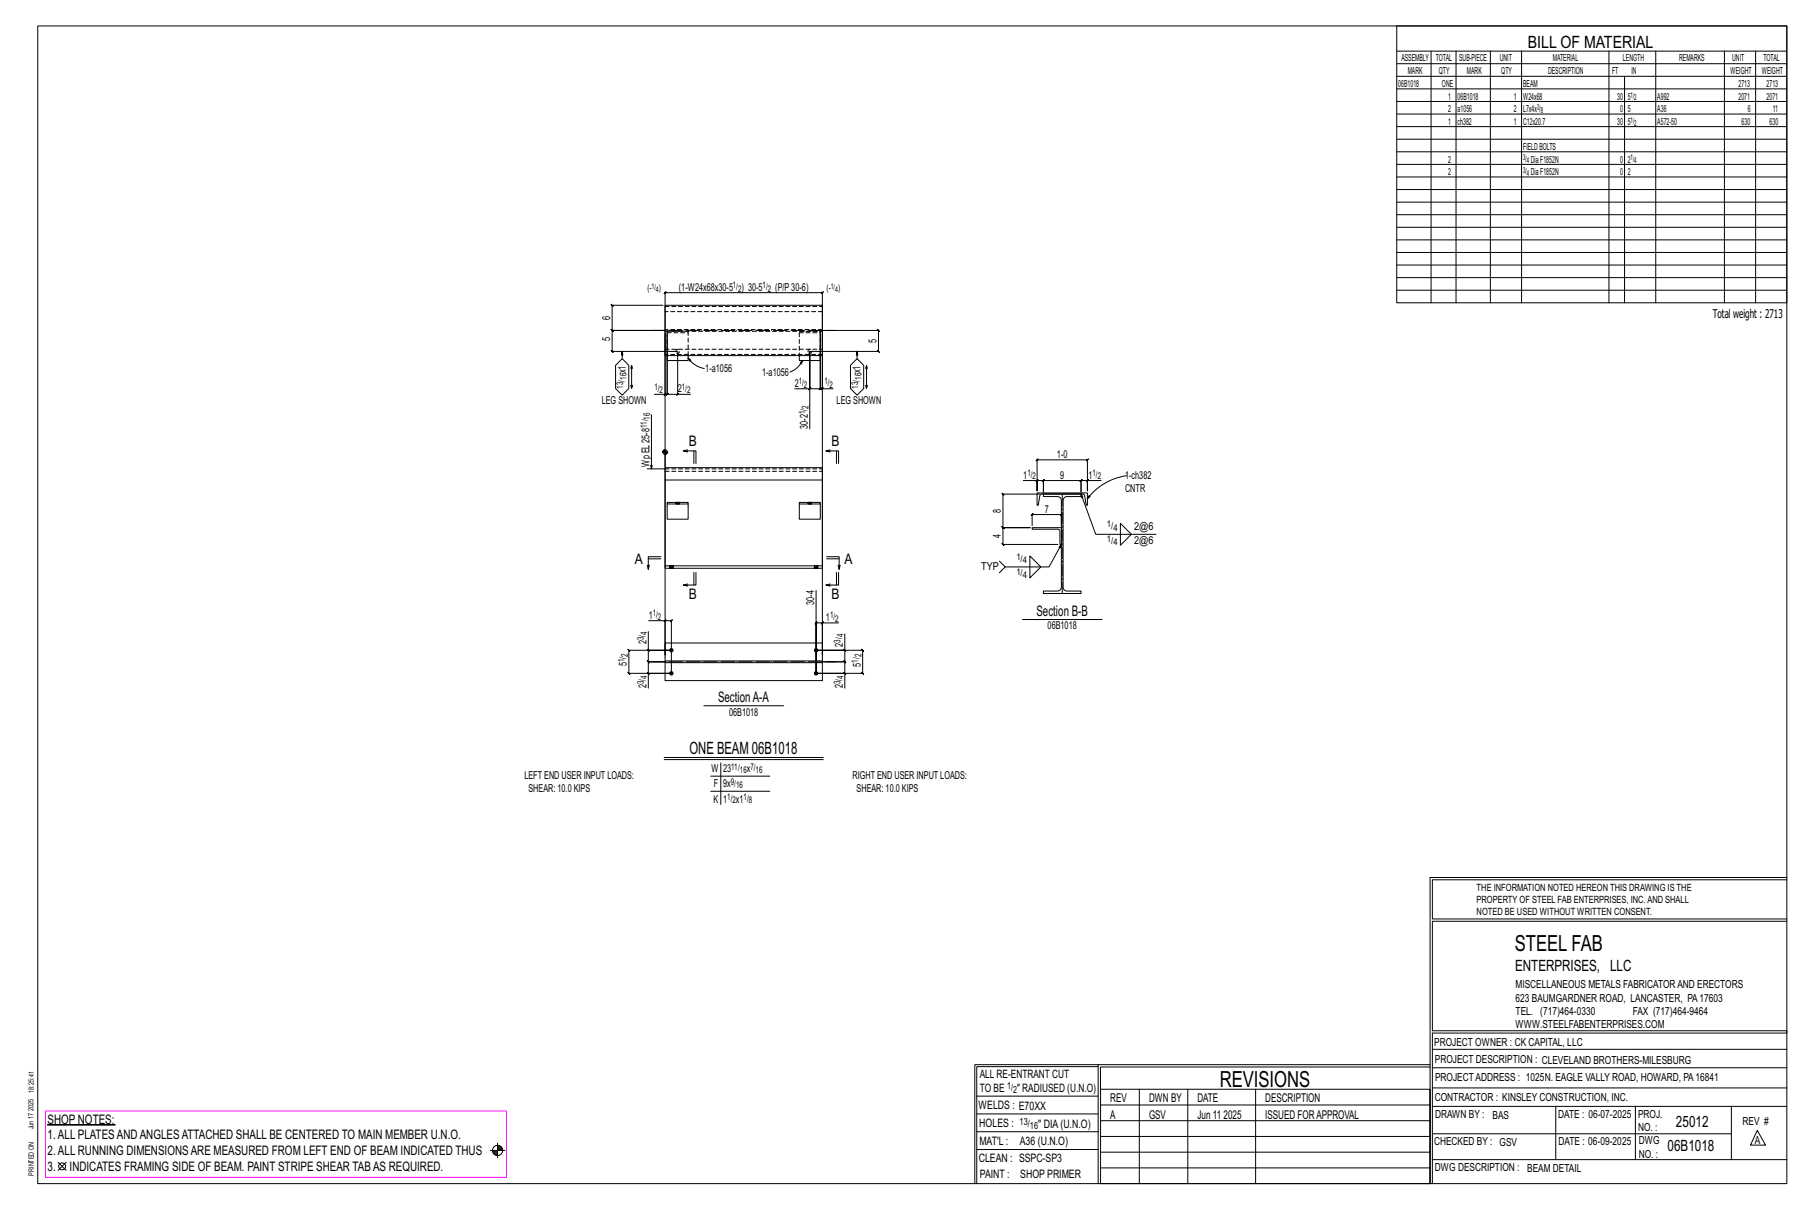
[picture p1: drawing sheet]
<svg xmlns="http://www.w3.org/2000/svg" width="914mm" height="610mm" viewBox="0 0 914 610" stroke-linecap="round" stroke-linejoin="round" font-family="sans-serif">
<defs><g id="words">
<g font-size="11.2">
<text x="764" y="480">STEEL FAB</text>
<text x="616" y="548">REVISIONS</text>
</g>
<g font-size="8.6">
<text x="771" y="24">BILL OF MATERIAL</text>
<text x="348" y="380">ONE BEAM 06B1018</text>
</g>
<g font-size="7.9">
<text x="765" y="490">ENTERPRISES, LLC</text>
<text x="846" y="569">25012</text>
<text x="842" y="581">06B1018</text>
</g>
<g font-size="7.3">
<text x="348" y="225">B</text>
<text x="420" y="225">B</text>
<text x="320" y="285">A</text>
<text x="426" y="285">A</text>
<text x="348" y="302">B</text>
<text x="420" y="302">B</text>
<text x="523" y="311">Section B-B</text>
<text x="362" y="354">SectionA-A</text>
</g>
<g font-size="6.6">
<text x="24" y="567">SHOP NOTES:</text>
<text x="24" y="575">1.ALL PLATESANDANGLESATTACHED SHALL BE CENTERED TO MAIN MEMBER U.N.O.</text>
<text x="24" y="583">2.ALL RUNNING DIMENSIONSARE MEASURED FROM LEFT END OF BEAM INDICATED THUS</text>
<text x="24" y="591">3.</text>
<text x="35" y="591">INDICATES FRAMING SIDE OF BEAM. PAINT STRIPE SHEAR TABAS REQUIRED.</text>
</g>
<g font-size="6.1">
<text x="864" y="161">Total weight : 2713</text>
<text x="560" y="556">REV</text>
<text x="580" y="556">DWN BY</text>
<text x="604" y="556">DATE</text>
<text x="639" y="556">DESCRIPTION</text>
<text x="560" y="564">A</text>
<text x="580" y="564">GSV</text>
<text x="604" y="564">Jun 11</text>
<text x="617" y="564">2025</text>
<text x="639" y="564">ISSUED FORAPPROVAL</text>
</g>
<g font-size="5.9">
<text x="494" y="560">WELDS : E70XX</text>
<text x="494" y="569">HOLES :</text>
<text x="524" y="569">&quot; DIA(U.N.O)</text>
<text x="494" y="578">MAT'L :</text>
<text x="515" y="578">A36 (U.N.O)</text>
<text x="494" y="586">CLEAN : SSPC-SP3</text>
<text x="495" y="595">PAINT :</text>
<text x="515" y="595">SHOP PRIMER</text>
</g>
<g font-size="5.8">
<text x="494" y="544">ALL RE-ENTRANT CUT</text>
<text x="494" y="551">TO BE</text>
<text x="513" y="551">&quot; RADIUSED (U.N.O)</text>
</g>
<g font-size="5.6">
<text x="765" y="499">MISCELLANEOUS METALS FABRICATORAND ERECTORS</text>
<text x="765" y="505">623 BAUMGARDNER ROAD, LANCASTER, PA17603</text>
<text x="765" y="512">TEL. (717)464-0330</text>
<text x="824" y="512">FAX (717)464-9464</text>
<text x="765" y="519">WWW.STEELFABENTERPRISES.COM</text>
<text x="724" y="528">PROJECT OWNER : CK CAPITAL, LLC</text>
<text x="724" y="537">PROJECT DESCRIPTION : CLEVELAND BROTHERS-MILESBURG</text>
<text x="724" y="545">PROJECTADDRESS : 1025N. EAGLE VALLY ROAD, HOWARD, PA16841</text>
<text x="724" y="556">CONTRACTOR : KINSLEY CONSTRUCTION, INC.</text>
<text x="724" y="564">DRAWN BY :</text>
<text x="753" y="564">BAS</text>
<text x="786" y="564">DATE : 06-07-2025</text>
<text x="827" y="564">PROJ.</text>
<text x="879" y="568">REV #</text>
<text x="827" y="571">NO. :</text>
<text x="724" y="578">CHECKED BY : GSV</text>
<text x="787" y="578">DATE : 06-09-2025</text>
<text x="827" y="578">DWG</text>
<text x="886" y="578">A</text>
<text x="827" y="584">NO. :</text>
<text x="724" y="591">DWG DESCRIPTION : BEAM DETAIL</text>
</g>
<g font-size="5.5">
<text x="343" y="147">(1-W24x68x30-5</text>
<text x="374" y="147">) 30-5</text>
<text x="391" y="147">(P/P30-6)</text>
<text x="308" y="162" transform="rotate(-90 308 162)">6</text>
<text x="308" y="172" transform="rotate(-90 308 172)">5</text>
<text x="442" y="173" transform="rotate(-90 442 173)">5</text>
<text x="316" y="188" transform="rotate(-90 316 188)">x1</text>
<text x="356" y="188">1-a1056</text>
<text x="385" y="190">1-a1056</text>
<text x="434" y="188" transform="rotate(-90 434 188)">x1</text>
<text x="342" y="198">2</text>
<text x="401" y="195">2</text>
<text x="304" y="204">LEG SHOWN</text>
<text x="422" y="204">LEG SHOWN</text>
<text x="408" y="216" transform="rotate(-90 408 216)">30-2</text>
<text x="533" y="231">1-0</text>
<text x="328" y="236" transform="rotate(-90 328 236)">Wp EL25-8</text>
<text x="516" y="242">1</text>
<text x="535" y="242">9</text>
<text x="549" y="242">1</text>
<text x="568" y="242">1-ch382</text>
<text x="568" y="248">CNTR</text>
<text x="505" y="259" transform="rotate(-90 505 259)">8</text>
<text x="527" y="259">7</text>
<text x="572" y="267">2@6</text>
<text x="505" y="272" transform="rotate(-90 505 272)">4</text>
<text x="572" y="275">2@6</text>
<text x="495" y="288">TYP</text>
<text x="411" y="305" transform="rotate(-90 411 305)">30-4</text>
<text x="327" y="312">1</text>
<text x="417" y="313">1</text>
<text x="529" y="318">06B1018</text>
<text x="326" y="325" transform="rotate(-90 326 325)">2</text>
<text x="425" y="326" transform="rotate(-90 425 326)">2</text>
<text x="316" y="336" transform="rotate(-90 316 336)">5</text>
<text x="434" y="336" transform="rotate(-90 434 336)">5</text>
<text x="326" y="347" transform="rotate(-90 326 347)">2</text>
<text x="425" y="347" transform="rotate(-90 425 347)">2</text>
<text x="368" y="361">06B1018</text>
<text x="359" y="390">W</text>
<text x="365" y="390">23</text>
<text x="377" y="390">x</text>
<text x="265" y="393">LEFT END USER INPUT LOADS:</text>
<text x="430" y="393">RIGHT END USER INPUT LOADS:</text>
<text x="267" y="399">SHEAR: 10.0 KIPS</text>
<text x="360" y="397">F</text>
<text x="365" y="397">9x</text>
<text x="432" y="399">SHEAR: 10.0 KIPS</text>
<text x="360" y="405">K</text>
<text x="365" y="405">1</text>
<text x="371" y="405">x1</text>
</g>
<g font-size="5">
<text x="745" y="450">THE INFORMATION NOTED HEREON THIS DRAWING IS THE</text>
<text x="745" y="456">PROPERTY OF STEEL FAB ENTERPRISES, INC.AND SHALL</text>
<text x="745" y="462">NOTED BE USED WITHOUT WRITTEN CONSENT.</text>
<text x="508" y="550">1/</text>
<text x="511" y="551">2</text>
<text x="515" y="568">13/</text>
<text x="520" y="570">16</text>
</g>
<g font-size="4.9">
<text x="707" y="31">ASSEMBLY</text>
<text x="725" y="31">TOTAL</text>
<text x="736" y="31">SUB-PIECE</text>
<text x="757" y="31">UNIT</text>
<text x="784" y="31">MATERIAL</text>
<text x="819" y="31">LENGTH</text>
<text x="847" y="31">REMARKS</text>
<text x="874" y="31">UNIT</text>
<text x="890" y="31">TOTAL</text>
<text x="710" y="37">MARK</text>
<text x="726" y="37">QTY</text>
<text x="740" y="37">MARK</text>
<text x="758" y="37">QTY</text>
<text x="781" y="37">DESCRIPTION</text>
<text x="814" y="37">FT</text>
<text x="823" y="37">IN</text>
<text x="873" y="37">WEIGHT</text>
<text x="889" y="37">WEIGHT</text>
<text x="706" y="44">06B1018</text>
<text x="728" y="44">ONE</text>
<text x="769" y="44">BEAM</text>
<text x="877" y="44">2713</text>
<text x="891" y="44">2713</text>
<text x="731" y="50">1</text>
<text x="736" y="50">06B1018</text>
<text x="764" y="50">1</text>
<text x="769" y="50">W24x68</text>
<text x="816" y="50">30</text>
<text x="821" y="50">5</text>
<text x="836" y="50">A992</text>
<text x="877" y="50">2071</text>
<text x="891" y="50">2071</text>
<text x="731" y="57">2</text>
<text x="736" y="57">a1056</text>
<text x="764" y="57">2</text>
<text x="769" y="57">L7x4x</text>
<text x="818" y="57">0</text>
<text x="821" y="57">5</text>
<text x="836" y="57">A36</text>
<text x="882" y="57">6</text>
<text x="895" y="57">11</text>
<text x="731" y="63">1</text>
<text x="736" y="63">ch382</text>
<text x="764" y="63">1</text>
<text x="769" y="63">C12x20.7</text>
<text x="816" y="63">30</text>
<text x="821" y="63">5</text>
<text x="836" y="63">A572-50</text>
<text x="879" y="63">630</text>
<text x="893" y="63">630</text>
<text x="769" y="76">FIELDBOLTS</text>
<text x="731" y="82">2</text>
<text x="772" y="82">DiaF1852N</text>
<text x="818" y="82">0</text>
<text x="821" y="82">2</text>
<text x="731" y="88">2</text>
<text x="772" y="88">DiaF1852N</text>
<text x="818" y="88">0</text>
<text x="821" y="88">2</text>
</g>
<g font-size="4.7">
<text x="327" y="147">(-</text>
<text x="332" y="147">)</text>
<text x="370" y="145">1/</text>
<text x="372" y="147">2</text>
<text x="385" y="145">1/</text>
<text x="387" y="147">2</text>
<text x="417" y="147">(-</text>
<text x="423" y="147">)</text>
<text x="316" y="192" transform="rotate(-90 316 192)">16</text>
<text x="435" y="192" transform="rotate(-90 435 192)">16</text>
<text x="315" y="196" transform="rotate(-90 315 196)">13/</text>
<text x="330" y="197">1/</text>
<text x="344" y="197">1/</text>
<text x="403" y="194">1/</text>
<text x="406" y="196">2</text>
<text x="416" y="194">1/</text>
<text x="419" y="196">2</text>
<text x="433" y="196" transform="rotate(-90 433 196)">13/</text>
<text x="333" y="198">2</text>
<text x="347" y="198">2</text>
<text x="406" y="209" transform="rotate(-90 406 209)">1/</text>
<text x="408" y="206" transform="rotate(-90 408 206)">2</text>
<text x="328" y="212" transform="rotate(-90 328 212)">16</text>
<text x="327" y="216" transform="rotate(-90 327 216)">11/</text>
<text x="518" y="240">1/</text>
<text x="521" y="242">2</text>
<text x="551" y="240">1/</text>
<text x="554" y="242">2</text>
<text x="559" y="266">1/</text>
<text x="562" y="268">4</text>
<text x="559" y="273">1/</text>
<text x="562" y="275">4</text>
<text x="513" y="283">1/</text>
<text x="516" y="284">4</text>
<text x="513" y="290">1/</text>
<text x="516" y="292">4</text>
<text x="329" y="311">1/</text>
<text x="332" y="313">2</text>
<text x="419" y="312">1/</text>
<text x="421" y="314">2</text>
<text x="325" y="323" transform="rotate(-90 325 323)">3/</text>
<text x="327" y="320" transform="rotate(-90 327 320)">4</text>
<text x="426" y="322" transform="rotate(-90 426 322)">4</text>
<text x="424" y="324" transform="rotate(-90 424 324)">3/</text>
<text x="315" y="334" transform="rotate(-90 315 334)">1/</text>
<text x="317" y="332" transform="rotate(-90 317 332)">2</text>
<text x="433" y="334" transform="rotate(-90 433 334)">1/</text>
<text x="435" y="332" transform="rotate(-90 435 332)">2</text>
<text x="325" y="345" transform="rotate(-90 325 345)">3/</text>
<text x="327" y="343" transform="rotate(-90 327 343)">4</text>
<text x="424" y="345" transform="rotate(-90 424 345)">3/</text>
<text x="426" y="343" transform="rotate(-90 426 343)">4</text>
<text x="369" y="388">11/</text>
<text x="379" y="388">7/</text>
<text x="373" y="390">16</text>
<text x="381" y="390">16</text>
<text x="369" y="396">9/</text>
<text x="371" y="398">16</text>
<text x="367" y="404">1/</text>
<text x="370" y="405">2</text>
<text x="375" y="404">1/</text>
<text x="378" y="405">8</text>
</g>
<g font-size="4.2">
<text x="823" y="49">1/</text>
<text x="825" y="51">2</text>
<text x="776" y="56">3/</text>
<text x="778" y="57">8</text>
<text x="823" y="62">1/</text>
<text x="825" y="63">2</text>
<text x="769" y="81">3/</text>
<text x="770" y="82">4</text>
<text x="823" y="81">1/</text>
<text x="825" y="82">4</text>
<text x="769" y="87">3/</text>
<text x="770" y="89">4</text>
</g>
<g font-size="4">
<text x="329" y="146">1/</text>
<text x="331" y="147">4</text>
<text x="419" y="146">1/</text>
<text x="421" y="147">4</text>
</g>
<g font-size="3.7">
<text x="17" y="551" transform="rotate(-90 17 551)">18:25:41</text>
<text x="17" y="561" transform="rotate(-90 17 561)">2025</text>
<text x="17" y="570" transform="rotate(-90 17 570)">Jun 17</text>
<text x="17" y="593" transform="rotate(-90 17 593)">PRINTED ON</text>
</g>
</g></defs>
<g fill="#000" stroke="#000" stroke-width=".5">
<path d="M24 568h34z"/>
<circle cx="339" cy="328" r=".9"/>
<circle cx="339" cy="340" r=".9"/>
<circle cx="412" cy="340" r=".9"/>
<circle cx="412" cy="328" r=".9"/>
</g>
<g fill="none" stroke="#000" stroke-width=".5">
<path d="M19 13h883v584h-883zM705 13h197v140h-197zM705 26h197M705 32h197M705 39h197M722 26v127M735 26v127M752 26v127M768 26v127M812 26v127M820 39v114M836 26v127"/>
<path d="M870 26v127M886 26v127M705 45h197M705 51h197M705 58h197M705 64h197M705 70h197M705 77h197M705 83h197M705 89h197M705 96h197M705 102h197"/>
<path d="M705 108h197M705 115h197M705 121h197M705 127h197M705 134h197M335 154h-26h-1l1 1v-1v13l-1-1 1 1h27h-27l-1-1 1 1v10h-1l1 1v-1h33v22h6M336 154h79v25h-79zM705 140h197M705 146h197M314 177v4M336 168v31h-6M337 167v32v-1l-1 1h1h-1"/>
<path d="M337 169v30h-1l1-1v1h5M337 179v3h10v-3M403 179v3h11v-3M414 169v27l-1 1 1-1h-5M414 167v29l-1 1 1-1h1M415 168v28h5M415 167h28v-1l1 1h-1v10l1 1-1-1h-34M433 177v4M311 184l3-3 3 3v12l-3 3-3-3zM318 186l1-2v2M318 194l1 2M319 184v12v-2"/>
<path d="M336 199h-1l1-1zM342 199v-1l-1 1zM347 181l2 1h-1zM347 181a13 13 0 0 0 8 5M401 196h8v-19v39M405 182l-1 2v-1zM405 182a11 11 0 0 1-6 6M409 196l-1 1zM415 196l-1 1zM429 184l4-3 3 3v12l-3 3-4-3zM437 186v-2l1 2M437 194v2"/>
<path d="M437 184v12l1-2M329 209v28M327 237h9M334 228h3M335 228h.1M335 227v1M336 236h79v6h-79zM336 227v9M336 228v1M337 228v1M347 228h-2h6v6M347 227l-2 1"/>
<path d="M350 228v6M419 228h-2h6v6M419 227l-2 1M422 228v6M336 242v44M337 254h10h-10zM337 254v8h10v-8M403 254h11h-11zM403 254v8h11v-8M415 242v44M516 243h7v5v-16v1l1-1h-1h26l-1 1 1-1v16v-5h7M523 249h26v6h-1l-1-5-1-1h-21v1l-1 5h-1z"/>
<path d="M523 243h4h-1l1-1v1v5v-5h-1l1-1v1h19h-1l1-1v1v5v-5h-1l1-1v1h3M524 242l-1 1zM525 249h-19l1 1-1-1v17l1 1-1-1h14h-14l1 1-1-1v9v-1l1 1h-1h28M527 249h19v2h-8l-2 2v43l2 2h8v2h-19v-2h7l2-2v-43l-2-2h-7zM546 249l7 21h30M549 243v-1l-1 1zM550 250v1l-1 1zM569 240a30 30 0 0 0-20 12M521 265v-5h-1l1-1v1h15h-1l1-1v1v5M536 266h-15v1h13l1 1v7h1l-7 11h-22l-3-3M565 264l6 6-6 5zM327 285v2"/>
<path d="M327 282h7M334 281h-7v6l1-2M336 286h79v1h-79zM338 286h.1M338 287h.1M340 286h.1M340 287h.1M347 295h-2M350 289v6M351 289v6h-6l2 1M411 286h.1M411 287h.1"/>
<path d="M412 298v42v-26l-1 1 1-1h3M413 286h.1M413 287h.1M417 281h6v6l1-2M417 282h6M419 295h-2M422 289v6M423 285v2M423 289v6h-6l2 1M507 286l-3 3M520 281l5 5-5 6zM327 313h9v18v-183h-1l1-1v1h79h-1l1-1v1v183v-17h8"/>
<path d="M335 314l1-1zM336 313h3l-1 1 1-1v27h-22h1l-1-1v1v-12l1 1-1-1h22h-12v-9M414 315l1-1zM426 320v8h-14h23l1 1-1-1v12v-1l1 1h-1h-23h14v7M516 313h40M327 339l1 1zM327 328l1 1zM327 328v6v-1l1 1h-1h9h-9v-1l1 1h-1v6M336 334h79h-79zM336 334v9h79v-9M336 334v-10h79v10M339 340h-12v7"/>
<path d="M426 328l1 1zM426 339l1 1zM426 328v6v-1l1 1h-1h-11h11v-1l1 1h-1v6M355 356h40M335 382h80M335 383h80M359 392h29M359 399h29M364 385v21M722 443v154M722 443h180M902 444h-179v20h179"/>
<path d="M902 465h-179v55h179v1h-179v76M554 538h-61v59M554 537h168M722 538h-167v13M723 539h179M723 530h179M493 553h61M555 550h167v47h-167zM555 558h167M575 550v47M599 550v47M634 550v47"/>
<path d="M723 549h179M723 558h179M785 558v27M825 558v27M874 558v27M251 577v7M251 579h2M251 580h3M251 578h2M493 571h61M493 562h61M555 573h167"/>
<path d="M555 566h167M723 572h151M887 570l4 8h-8zM29 587l4 4M33 587l-4 4M247 581h8M249 581h2M249 582h2M250 583h1M492 597v-60h62v60M493 580h61M555 589h167"/>
<path d="M555 581h167M723 585h179"/>
<circle cx="336" cy="228" r="1.2"/>
<circle cx="31" cy="589" r="1.8"/>
<circle cx="251" cy="581" r="2.6"/>
</g>
<path d="M23 561h233v33h-233z" fill="none" stroke="#f0f" stroke-width=".5"/>
<g fill="none" stroke="#000" stroke-width=".5" stroke-dasharray="2 1.4">
<path d="M336 155h79M415 157h-79M336 176h79M336 167h79M337 168h10M347 179v-12h-10v12M403 168h11M414 179v-12h-11v12M415 179h-79M415 166h-79M336 237h79M336 238h79"/>
<path d="M341 254h.1M342 254h-1M342 254h.1M343 254h.1M408 254h.1M408 254h1h-1M409 254h.1M536 275v-9M536 266h.1M338 286h.1M338 286v1M338 287h.1"/>
<path d="M338 287v-1M338 286l1 1zM339 287v-1M339 286h.1M339 287l1-1M340 287v-1M340 287h.1M411 286h.1M411 286v1M411 287h.1M411 287v-1M411 286l1 1z"/>
<path d="M412 287v-1M412 286h.1M412 287l1-1M413 287v-1M413 287h.1"/>
<circle cx="342" cy="177" r="1"/>
<circle cx="409" cy="177" r="1"/>
</g>
<path d="M329 167h93M329 334h93" fill="none" stroke="#000" stroke-width=".5" stroke-dasharray="6.8 1 0 1"/>
<path d="M536 300v-51" fill="none" stroke="#000" stroke-width=".5" stroke-dasharray="5.8 1 1 1"/>
<use href="#words"/>
</svg>
